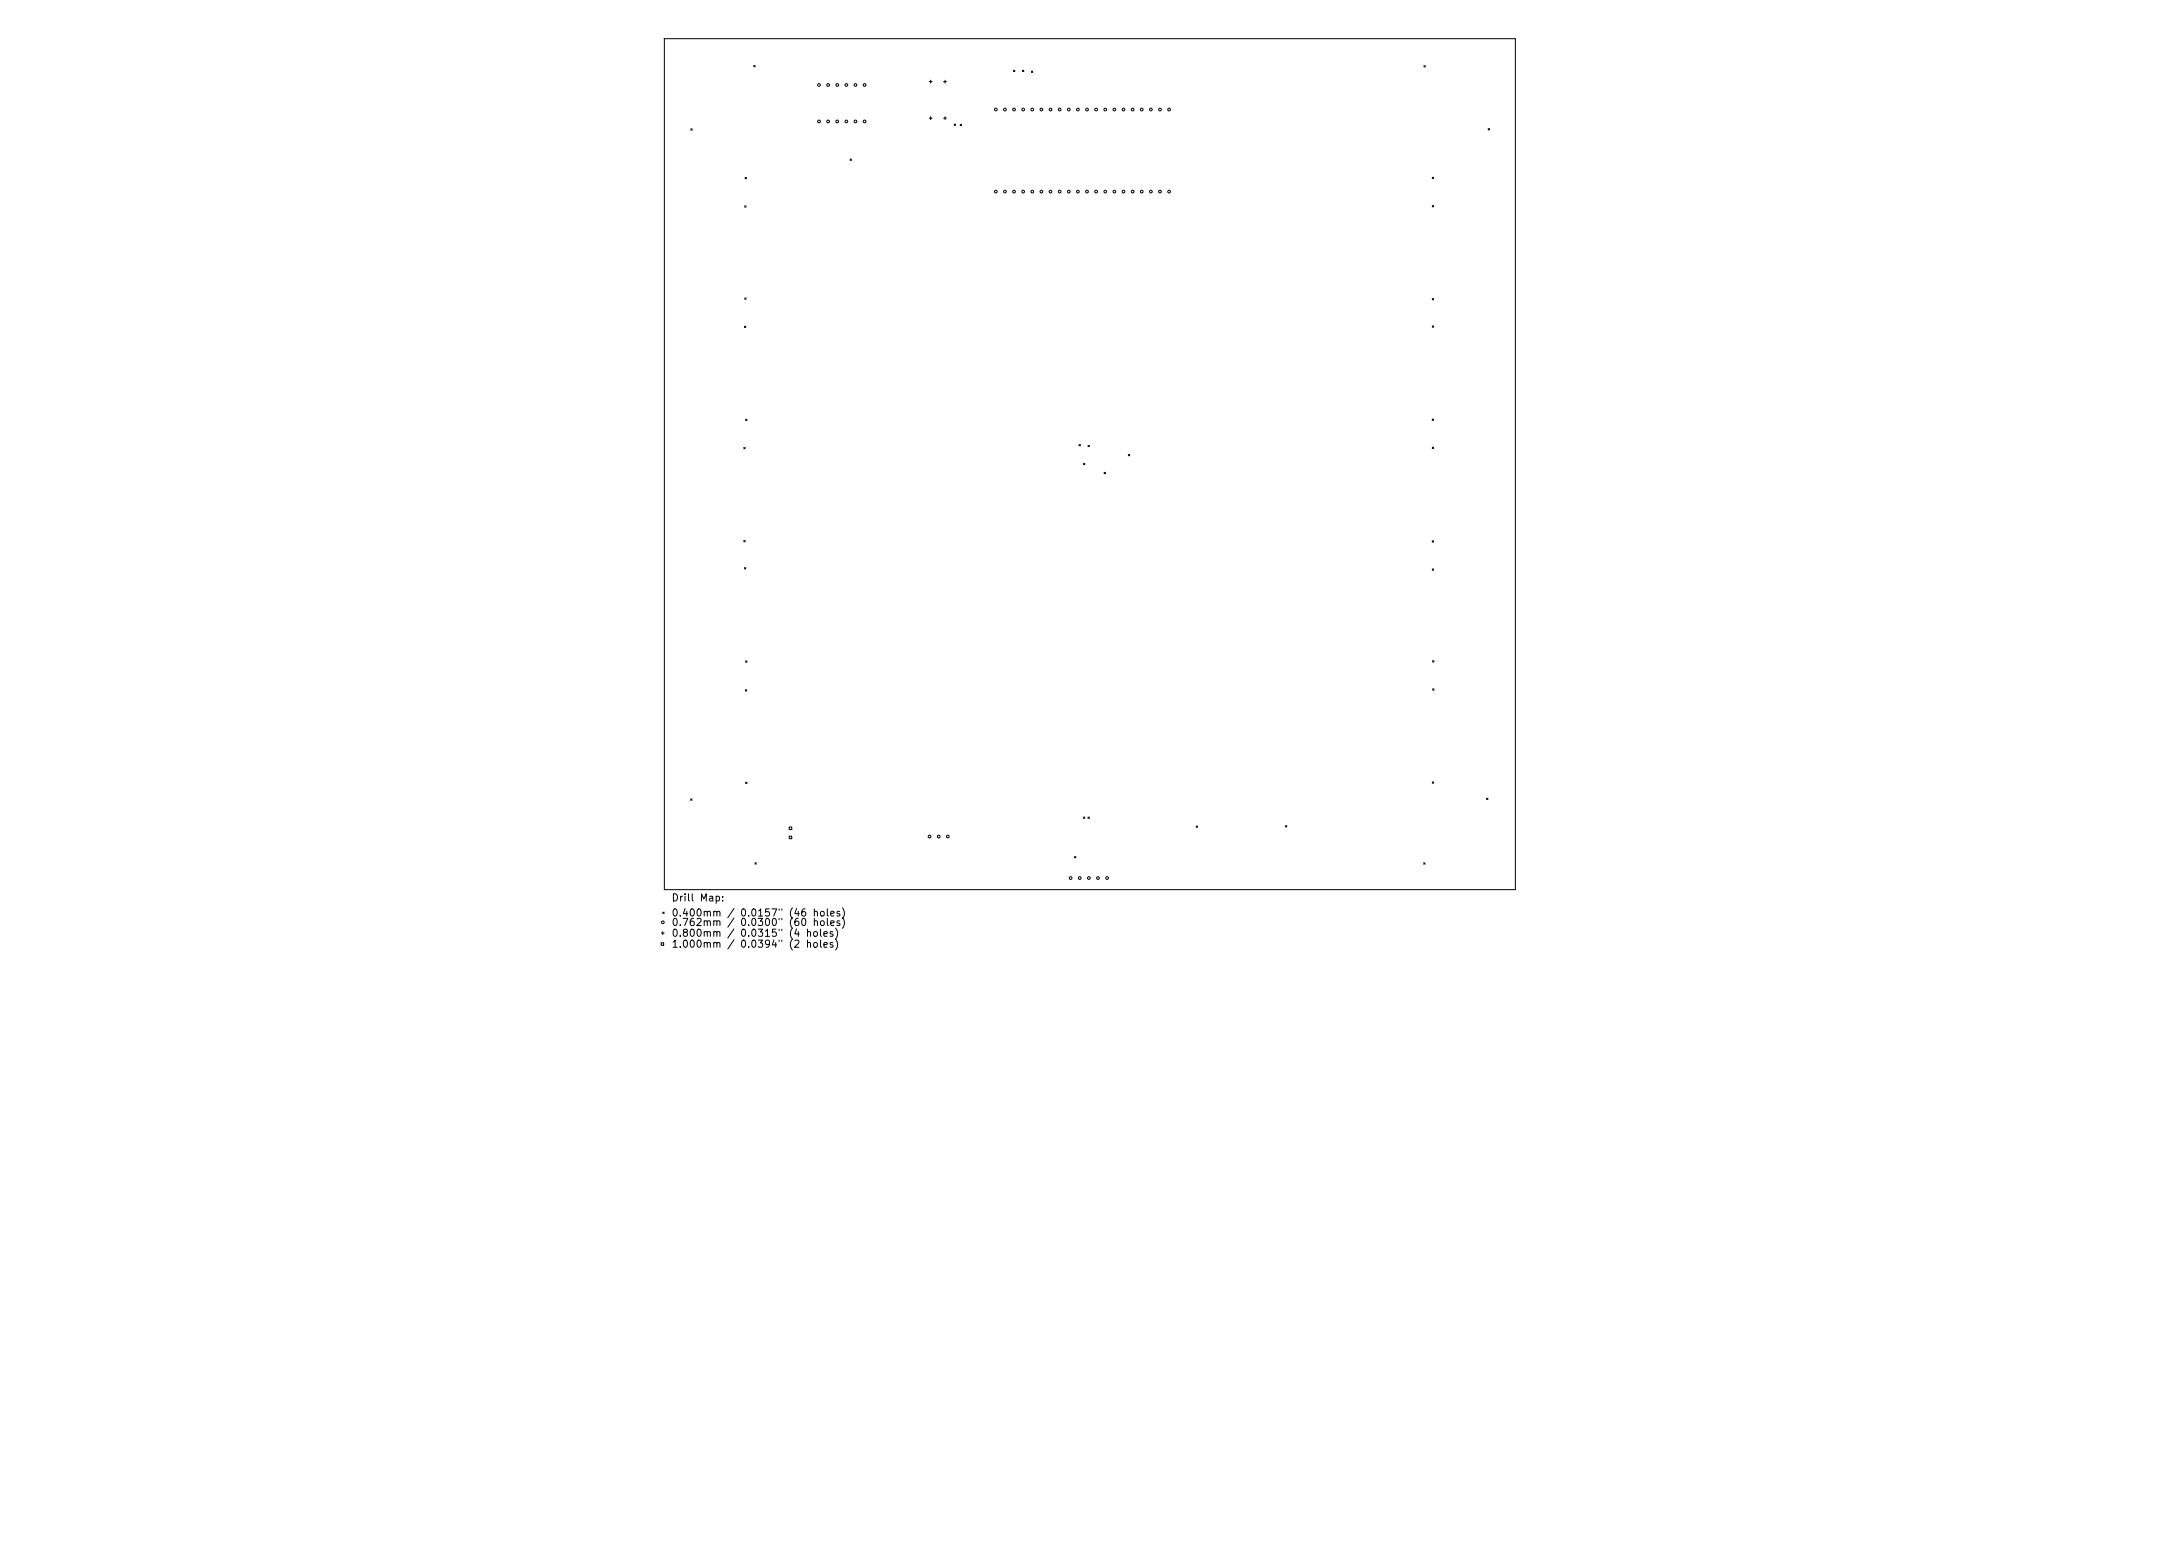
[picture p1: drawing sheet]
<svg xmlns="http://www.w3.org/2000/svg" width="297mm" height="210mm" viewBox="0 0 297 210" stroke-linecap="round" stroke-linejoin="round" font-family="sans-serif">
<defs><g id="words">
<g font-size="1.4">
<text x="91.5" y="122.8">Drill Map:</text>
<text x="91.5" y="124.9">0.400mm / 0.0157&quot; (46 holes)</text>
<text x="91.5" y="126.2">0.762mm / 0.0300&quot; (60 holes)</text>
<text x="91.5" y="127.6">0.800mm / 0.0315&quot; (4 holes)</text>
<text x="91.5" y="129.1">1.000mm / 0.0394&quot; (2 holes)</text>
</g>
</g></defs>
<g fill="none" stroke="#000" stroke-width=".14">
<path d="M90.5 5.3h116v115.9h-116zM94.1 17.5l.2 .2M94.3 17.5l-.2 .2M102.7 8.9l.2 .2M102.9 8.9l-.2 .2M126.6 11.1h.4M126.6 16.1h.4M126.8 10.9v.4M126.8 15.9v.4M128.6 11.1h.4M128.6 16.1h.4M128.8 10.9v.4"/>
<path d="M128.8 15.9v.4M130 16.9l.2 .2M130.2 16.9l-.2 .2M130.8 16.9l.2 .2M131 16.9l-.2 .2M138.1 9.6l.2 .2M138.3 9.6l-.2 .2M139.3 9.6l.2 .2M139.5 9.6l-.2 .2M140.5 9.7l.2 .2M140.7 9.7l-.2 .2M194 8.9l.2 .2"/>
<path d="M194.2 8.9l-.2 .2M202.8 17.5l.2 .2M203 17.5l-.2 .2M101.5 28l.2 .2M101.5 24.2l.2 .2M101.7 28l-.2 .2M101.7 24.2l-.2 .2M115.8 21.7l.2 .2M116 21.7l-.2 .2M195.2 24.1l.1 .2M195.2 28l.1 .2M195.3 24.1l-.1 .2"/>
<path d="M195.3 28l-.1 .2M101.4 44.4l.2 .2M101.5 40.6l.2 .2M101.6 57.1l.2 .2M101.6 44.4l-.2 .2M101.7 40.6l-.2 .2M101.8 57.1l-.2 .2M195.1 57.1l.2 .2M195.2 40.7l.1 .2M195.2 44.4l.1 .2M195.3 57.1l-.2 .2M195.3 40.7l-.1 .2"/>
<path d="M195.3 44.4l-.1 .2M101.3 61l.2 .2M101.3 73.6l.2 .2M101.4 77.3l.2 .2M101.5 61l-.2 .2M101.5 73.6l-.2 .2M101.6 77.3l-.2 .2M147 60.6l.2 .2M147.2 60.6l-.2 .2M147.6 63.1l.2 .2M147.8 63.1l-.2 .2M148.2 60.7l.2 .2"/>
<path d="M148.4 60.7l-.2 .2M150.4 64.4l.2 .2M150.6 64.4l-.2 .2M153.7 61.9l.2 .2M153.9 61.9l-.2 .2M195.1 73.7l.2 .2M195.2 60.9l.1 .2M195.2 77.5l.1 .2M195.3 73.7l-.2 .2M195.3 60.9l-.1 .2M195.3 77.5l-.1 .2M101.6 94l.1 .2"/>
<path d="M101.6 90.1l.2 .1M101.7 94l-.1 .2M101.8 90.1l-.2 .1M195.2 90l.2 .2M195.2 93.9l.2 .2M195.4 90l-.2 .2M195.4 93.9l-.2 .2M94.1 108.9l.2 .2M94.3 108.9l-.2 .2M101.6 106.6l.2 .2M101.8 106.6l-.2 .2M102.9 117.6l.2 .2"/>
<path d="M103.1 117.6l-.2 .2M107.5 112.7h.4v.3h-.4zM107.5 113.9h.4v.4h-.4zM146.4 116.7l.2 .2M146.6 116.7l-.2 .2M147.6 111.3l.2 .2M147.8 111.3l-.2 .2M148.2 111.3l.2 .2M148.4 111.3l-.2 .2M163 112.5l.2 .2M163.2 112.5l-.2 .2M175.1 112.5l.2 .2"/>
<path d="M175.3 112.5l-.2 .2M194 117.6l.2 .2M194.2 117.6l-.2 .2M195.2 106.5l.1 .2M195.3 106.5l-.1 .2M202.5 108.8l.2 .2M202.7 108.8l-.2 .2M90.1 128.5h.3v.3h-.3zM90.1 127.1h.4M90.3 124.3l.2 .2M90.3 127v.3M90.5 124.3l-.2 .2"/>
<path d="M97.6 122.2l.3-.1 .1 .2v.4h-.4M98.5 122.7v.1M98.5 122.2v.1M109.4 125.2l.1-.1a.52 .52 0 0 1 .3 .5 .52 .52 0 0 1-.3 .5 .65 .65 0 0 1-.1-.9zM109.7 123.8l-.3 .1a.66 .66 0 0 0 0 .9l.3-.1 .1-.3-.2-.2-.3 .1-.1 .1M110 127l.2-.1 .2 .1v.6M110 128.5l.2-.1 .2 .1v.6M110 126.6v1M110 128.1v1M111 124.3l.1-.1h.2l.1 .6M111 125.6l.1-.1h.2l.1 .6M111 127l.2-.1 .2 .2v.3l-.2 .2-.2-.1-.1-.1z"/>
<path d="M111 128.5l.2-.1 .2 .2v.3l-.2 .2-.2-.1-.1-.1zM111 123.8v1M111 125.1v1M111.8 126.6v.9l.1 .1M111.8 128.1v.8l.1 .2M111.8 124.3l.2-.1 .3 .1v.3l-.1 .2h-.2l-.2-.1zM111.8 125.6l.2-.1 .3 .1v.3l-.1 .2h-.2l-.2-.1zM112.3 127.3l.4-.1v-.2l-.3-.1-.1 .2v.4h.4M112.3 128.8l.4-.1v-.2l-.3-.1-.1 .2v.4h.4M112.7 123.8v.9l.2 .1M112.7 125.1v.9l.2 .1M113.2 124.5l.5-.1-.1-.2h-.3l-.1 .1v.5h.4"/>
<path d="M113.2 125.8l.5-.1-.1-.2h-.3l-.1 .1v.5h.4M113.5 127l-.3-.1-.1 .2v.1l.4 .1v.2h-.4M113.5 128.5l-.3-.1-.1 .2v.1l.4 .1v.2h-.4M113.8 126.5a1.28 1.28 0 0 1 .1 1.5 1.13 1.13 0 0 1-.1 1.5M114.4 124.2h-.2l-.2 .1 .1 .2h.3v.3h-.4M114.4 125.5h-.2l-.2 .1 .1 .1 .3 .1v.3h-.4M114.8 123.7a1.12 1.12 0 0 1 0 1.5M114.8 125a1.12 1.12 0 0 1 0 1.5"/>
<circle cx="111.6" cy="11.6" r=".19"/>
<circle cx="111.6" cy="16.5" r=".19"/>
<circle cx="112.8" cy="11.6" r=".19"/>
<circle cx="112.8" cy="16.5" r=".19"/>
<circle cx="114.1" cy="11.6" r=".19"/>
<circle cx="114.1" cy="16.5" r=".19"/>
<circle cx="115.3" cy="11.6" r=".19"/>
<circle cx="115.3" cy="16.5" r=".19"/>
<circle cx="116.6" cy="11.6" r=".19"/>
<circle cx="116.6" cy="16.5" r=".19"/>
<circle cx="117.8" cy="11.6" r=".19"/>
<circle cx="117.8" cy="16.5" r=".19"/>
<circle cx="135.7" cy="14.9" r=".19"/>
<circle cx="136.9" cy="14.9" r=".19"/>
<circle cx="138.2" cy="14.9" r=".19"/>
<circle cx="139.4" cy="14.9" r=".19"/>
<circle cx="140.7" cy="14.9" r=".19"/>
<circle cx="141.9" cy="14.9" r=".19"/>
<circle cx="143.1" cy="14.9" r=".19"/>
<circle cx="144.4" cy="14.9" r=".19"/>
<circle cx="145.6" cy="14.9" r=".19"/>
<circle cx="146.9" cy="14.9" r=".19"/>
<circle cx="148.1" cy="14.9" r=".19"/>
<circle cx="149.4" cy="14.9" r=".19"/>
<circle cx="150.6" cy="14.9" r=".19"/>
<circle cx="151.8" cy="14.9" r=".19"/>
<circle cx="153.1" cy="14.9" r=".19"/>
<circle cx="154.3" cy="14.9" r=".19"/>
<circle cx="155.6" cy="14.9" r=".19"/>
<circle cx="156.8" cy="14.9" r=".19"/>
<circle cx="158.1" cy="14.9" r=".19"/>
<circle cx="159.3" cy="14.9" r=".19"/>
<circle cx="135.7" cy="26.1" r=".19"/>
<circle cx="136.9" cy="26.1" r=".19"/>
<circle cx="138.2" cy="26.1" r=".19"/>
<circle cx="139.4" cy="26.1" r=".19"/>
<circle cx="140.7" cy="26.1" r=".19"/>
<circle cx="141.9" cy="26.1" r=".19"/>
<circle cx="143.1" cy="26.1" r=".19"/>
<circle cx="144.4" cy="26.1" r=".19"/>
<circle cx="145.6" cy="26.1" r=".19"/>
<circle cx="146.9" cy="26.1" r=".19"/>
<circle cx="148.1" cy="26.1" r=".19"/>
<circle cx="149.4" cy="26.1" r=".19"/>
<circle cx="150.6" cy="26.1" r=".19"/>
<circle cx="151.8" cy="26.1" r=".19"/>
<circle cx="153.1" cy="26.1" r=".19"/>
<circle cx="154.3" cy="26.1" r=".19"/>
<circle cx="155.6" cy="26.1" r=".19"/>
<circle cx="156.8" cy="26.1" r=".19"/>
<circle cx="158.1" cy="26.1" r=".19"/>
<circle cx="159.3" cy="26.1" r=".19"/>
<circle cx="126.7" cy="114" r=".19"/>
<circle cx="127.9" cy="114" r=".19"/>
<circle cx="129.1" cy="114" r=".19"/>
<circle cx="145.9" cy="119.6" r=".19"/>
<circle cx="147.1" cy="119.6" r=".19"/>
<circle cx="148.4" cy="119.6" r=".19"/>
<circle cx="149.6" cy="119.6" r=".19"/>
<circle cx="150.9" cy="119.6" r=".19"/>
<circle cx="90.3" cy="125.7" r=".19"/>
</g>
<circle cx="90.5" cy="5.3" r=".02" fill="#000" stroke="#000" stroke-width=".14"/>
<use href="#words"/>
</svg>
